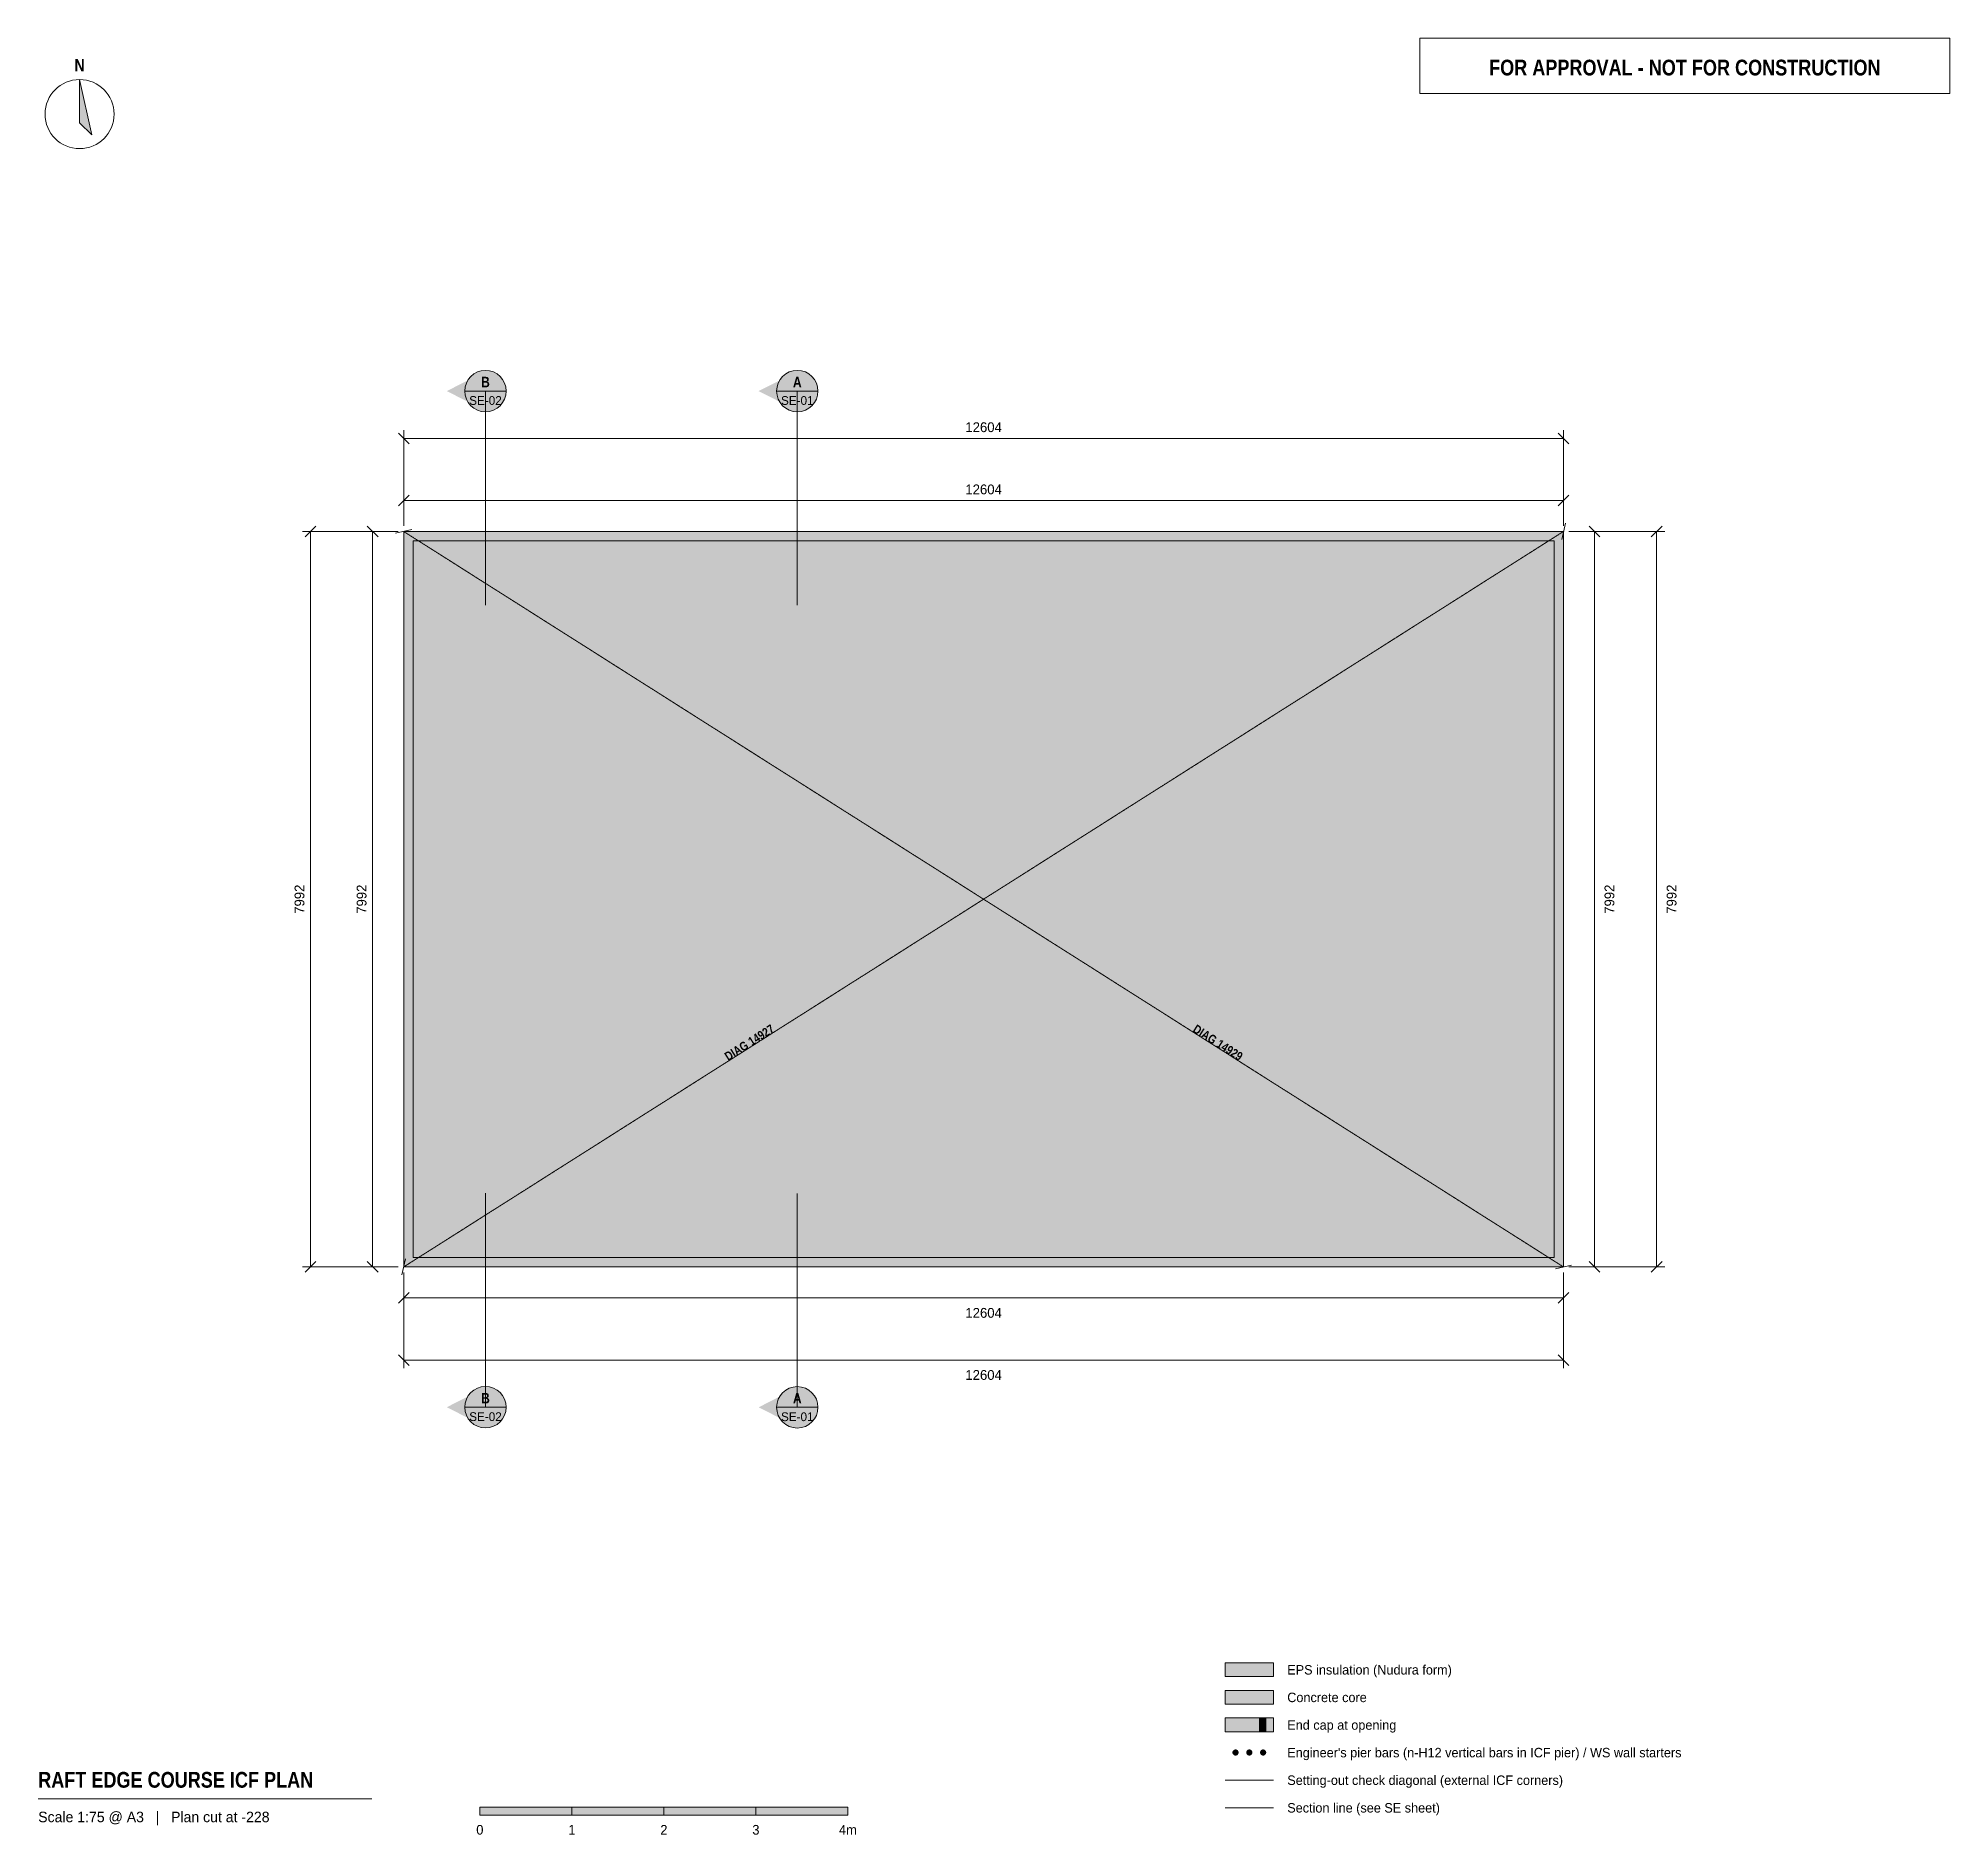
# Model space of a CAD drawing. Header units: millimetres. Extents: x -3973 to 16802, y -6171 to 13353.
import ezdxf
from ezdxf.enums import TextEntityAlignment as Align

# ---------------------------------------------------------------- set-up
doc = ezdxf.new("R2010")
doc.units = ezdxf.units.MM
doc.linetypes.add('DASHED', pattern=[1.524, 1.27, -0.254])
for name, color, linetype in [('FILL-C_9E1A1A', 7, 'Continuous'), ('FILL-C_B2B2B5', 7, 'Continuous'), ('FILL-EPS', 7, 'Continuous'), ('FILL-INK', 7, 'Continuous'), ('FILL-RED', 7, 'Continuous'), ('FILL-TEAL_DK', 7, 'Continuous'), ('FILL-WHITE', 7, 'Continuous'), ('LINE-C_85297A', 7, 'Continuous'), ('LINE-C_85297A-DASH', 7, 'DASHED'), ('LINE-INK', 7, 'Continuous'), ('LINE-RED', 7, 'Continuous'), ('LINE-RED-DASH', 7, 'DASHED'), ('LINE-STEEL_GREY', 7, 'Continuous'), ('LINE-TEAL_DK', 7, 'Continuous'), ('TEXT-C_85297A', 7, 'Continuous'), ('TEXT-INK', 7, 'Continuous'), ('TEXT-RED', 7, 'Continuous'), ('TEXT-STEEL_GREY', 7, 'Continuous')]:
    doc.layers.add(name, color=color, linetype=linetype)
doc.styles.add('OpenSansCondensed-Bold', font='OpenSansCondensed-Bold.ttf')

msp = doc.modelspace()

# ---------------------------------------------------------------- hatches: boundary and pattern name
at = {"layer": 'FILL-C_9E1A1A', "true_color": 0x9e1a1a}
h = msp.add_hatch(color=24, dxfattribs=at)
h.dxf.hatch_style = 1
h.paths.add_polyline_path([(9074, -5277), (9072, -5269), (9069, -5261), (9064, -5254), (9057, -5248), (9049, -5245), (9040, -5244), (9031, -5245), (9023, -5248), (9016, -5254), (9011, -5261), (9007, -5269), (9006, -5277), (9007, -5286), (9011, -5294), (9016, -5301), (9023, -5307), (9031, -5310), (9040, -5311), (9049, -5310), (9057, -5307), (9064, -5301), (9069, -5294), (9072, -5286)])
h = msp.add_hatch(color=24, dxfattribs=at)
h.dxf.hatch_style = 1
h.paths.add_polyline_path([(9224, -5277), (9222, -5269), (9219, -5261), (9214, -5254), (9207, -5248), (9199, -5245), (9190, -5244), (9181, -5245), (9173, -5248), (9166, -5254), (9161, -5261), (9157, -5269), (9156, -5277), (9157, -5286), (9161, -5294), (9166, -5301), (9173, -5307), (9181, -5310), (9190, -5311), (9199, -5310), (9207, -5307), (9214, -5301), (9219, -5294), (9222, -5286)])
h = msp.add_hatch(color=24, dxfattribs=at)
h.dxf.hatch_style = 1
h.paths.add_polyline_path([(9374, -5277), (9372, -5269), (9369, -5261), (9364, -5254), (9357, -5248), (9349, -5245), (9340, -5244), (9331, -5245), (9323, -5248), (9316, -5254), (9311, -5261), (9307, -5269), (9306, -5277), (9307, -5286), (9311, -5294), (9316, -5301), (9323, -5307), (9331, -5310), (9340, -5311), (9349, -5310), (9357, -5307), (9364, -5301), (9369, -5294), (9372, -5286)])
at = {"layer": 'FILL-C_B2B2B5', "true_color": 0xb2b2b5}
h = msp.add_hatch(color=253, dxfattribs=at)
h.dxf.hatch_style = 1
h.paths.add_polyline_path([(8927, -4752), (9452, -4752), (9452, -4602), (8927, -4602)])
at = {"layer": 'FILL-EPS', "true_color": 0xccffff}
h = msp.add_hatch(color=7, dxfattribs=at)
h.dxf.hatch_style = 1
h.paths.add_polyline_path([(0, 7991), (12604, 7991), (12604, 0), (0, 0)])
h.paths.add_polyline_path([(12502, 102), (12502, 7890), (102, 7890), (102, 102)], flags=0)
h = msp.add_hatch(color=7, dxfattribs=at)
h.dxf.hatch_style = 1
h.paths.add_polyline_path([(8927, -4452), (9452, -4452), (9452, -4302), (8927, -4302)])
h = msp.add_hatch(color=7, dxfattribs=at)
h.dxf.hatch_style = 1
h.paths.add_polyline_path([(8927, -5052), (9452, -5052), (9452, -4902), (8927, -4902)])
at = {"layer": 'FILL-INK', "true_color": 0x14141a}
h = msp.add_hatch(color=250, dxfattribs=at)
h.dxf.hatch_style = 1
h.paths.add_polyline_path([(-3523, 12903), (-3391, 12303), (-3523, 12434)])
h = msp.add_hatch(color=250, dxfattribs=at)
h.dxf.hatch_style = 1
h.paths.add_polyline_path([(827, -5960), (1827, -5960), (1827, -5870), (827, -5870)])
h = msp.add_hatch(color=250, dxfattribs=at)
h.dxf.hatch_style = 1
h.paths.add_polyline_path([(2827, -5960), (3827, -5960), (3827, -5870), (2827, -5870)])
at = {"layer": 'FILL-RED', "true_color": 0xb81a1f}
h = msp.add_hatch(color=242, dxfattribs=at)
h.dxf.hatch_style = 1
h.paths.add_polyline_path([(468, 9518), (888, 9304), (888, 9732)])
h = msp.add_hatch(color=242, dxfattribs=at)
h.dxf.hatch_style = 1
h.paths.add_polyline_path([(3857, 9518), (4277, 9304), (4277, 9731)])
h = msp.add_hatch(color=242, dxfattribs=at)
h.dxf.hatch_style = 1
h.paths.add_polyline_path([(468, -1525), (888, -1739), (888, -1311)])
h = msp.add_hatch(color=242, dxfattribs=at)
h.dxf.hatch_style = 1
h.paths.add_polyline_path([(3857, -1526), (4277, -1739), (4277, -1312)])
at = {"layer": 'FILL-TEAL_DK', "true_color": 0x006b5c}
h = msp.add_hatch(color=126, dxfattribs=at)
h.dxf.hatch_style = 1
h.paths.add_polyline_path([(9302, -5052), (9370, -5052), (9370, -4902), (9302, -4902)])
at = {"layer": 'FILL-WHITE', "true_color": 0xffffff}
h = msp.add_hatch(color=7, dxfattribs=at)
h.dxf.hatch_style = 1
h.paths.add_polyline_path([(1113, 9518), (1105, 9576), (1083, 9631), (1047, 9677), (1000, 9713), (946, 9736), (888, 9743), (830, 9736), (776, 9713), (729, 9677), (693, 9631), (671, 9576), (663, 9518), (671, 9460), (693, 9406), (729, 9359), (776, 9323), (830, 9301), (888, 9293), (946, 9301), (1000, 9323), (1047, 9359), (1083, 9406), (1105, 9460)])
h = msp.add_hatch(color=7, dxfattribs=at)
h.dxf.hatch_style = 1
h.paths.add_polyline_path([(4502, 9518), (4494, 9576), (4472, 9630), (4436, 9677), (4390, 9713), (4335, 9735), (4277, 9743), (4219, 9735), (4164, 9713), (4118, 9677), (4082, 9630), (4060, 9576), (4052, 9518), (4060, 9459), (4082, 9405), (4118, 9359), (4164, 9323), (4219, 9300), (4277, 9293), (4335, 9300), (4390, 9323), (4436, 9359), (4472, 9405), (4494, 9459)])
h = msp.add_hatch(color=7, dxfattribs=at)
h.dxf.hatch_style = 1
h.paths.add_polyline_path([(3456, 2085), (4204, 2559), (4061, 2785), (3313, 2311)])
h = msp.add_hatch(color=7, dxfattribs=at)
h.dxf.hatch_style = 1
h.paths.add_polyline_path([(8401, 2558), (9149, 2084), (9292, 2310), (8544, 2784)])
h = msp.add_hatch(color=7, dxfattribs=at)
h.dxf.hatch_style = 1
h.paths.add_polyline_path([(1113, -1525), (1105, -1467), (1083, -1413), (1047, -1366), (1000, -1330), (946, -1308), (888, -1300), (830, -1308), (776, -1330), (729, -1366), (693, -1413), (671, -1467), (663, -1525), (671, -1583), (693, -1638), (729, -1684), (776, -1720), (830, -1742), (888, -1750), (946, -1742), (1000, -1720), (1047, -1684), (1083, -1638), (1105, -1583)])
h = msp.add_hatch(color=7, dxfattribs=at)
h.dxf.hatch_style = 1
h.paths.add_polyline_path([(4502, -1526), (4494, -1467), (4472, -1413), (4436, -1366), (4390, -1331), (4335, -1308), (4277, -1301), (4219, -1308), (4164, -1331), (4118, -1366), (4082, -1413), (4060, -1467), (4052, -1526), (4060, -1584), (4082, -1638), (4118, -1685), (4164, -1720), (4219, -1743), (4277, -1751), (4335, -1743), (4390, -1720), (4436, -1685), (4472, -1638), (4494, -1584)])
h = msp.add_hatch(color=7, dxfattribs=at)
h.dxf.hatch_style = 1
h.paths.add_polyline_path([(1827, -5960), (2827, -5960), (2827, -5870), (1827, -5870)])
h = msp.add_hatch(color=7, dxfattribs=at)
h.dxf.hatch_style = 1
h.paths.add_polyline_path([(3827, -5960), (4827, -5960), (4827, -5870), (3827, -5870)])

# ---------------------------------------------------------------- linework, layer by layer
at = {"layer": 'LINE-C_85297A', "lineweight": 5}
for p, q in [((-90, 7974), (86, 8013)), ((12587, 7906), (12626, 8082)), ((-20, -88), (20, 88)), ((12518, -21), (12693, 18))]:
    msp.add_line(p, q, dxfattribs=at)
at = {"layer": 'LINE-C_85297A-DASH', "lineweight": 5}
for p, q in [((-2, 7993), (12605, -1)), ((0, 0), (12607, 7994)), ((8927, -5577), (9452, -5577))]:
    msp.add_line(p, q, dxfattribs=at)
at = {"layer": 'LINE-INK', "lineweight": 5}
for p, q in [((58, 8946), (-58, 9062)), ((0, 8052), (0, 9094)), ((12604, 9004), (0, 9004)), ((12662, 8946), (12546, 9062)), ((12604, 8052), (12604, 9094)), ((-58, 8271), (58, 8387)), ((0, 8052), (0, 8419)), ((0, 8329), (12604, 8329)), ((12546, 8271), (12662, 8387)), ((12604, 8052), (12604, 8419)), ((-60, 7991), (-1102, 7991)), ((-954, 8050), (-1071, 7933)), ((-1012, 7991), (-1012, 0)), ((-60, 7991), (-428, 7991)), ((-279, 7933), (-396, 8050)), ((-338, 0), (-338, 7991)), ((12664, 7991), (13032, 7991)), ((12664, 7991), (13706, 7991)), ((12883, 8050), (13000, 7933)), ((12942, 7991), (12942, 0)), ((13558, 7933), (13675, 8050)), ((13616, 0), (13616, 7991)), ((-60, 0), (-1102, 0)), ((-954, 58), (-1071, -58)), ((-60, 0), (-428, 0)), ((-279, -58), (-396, 58)), ((12664, 0), (13032, 0)), ((12664, 0), (13706, 0)), ((12883, 58), (13000, -58)), ((13558, -58), (13675, 58)), ((0, -60), (0, -428)), ((0, -60), (0, -1102)), ((12604, -60), (12604, -428)), ((12604, -60), (12604, -1102)), ((58, -279), (-58, -396)), ((12604, -338), (0, -338)), ((12662, -279), (12546, -396)), ((-58, -954), (58, -1071)), ((0, -1012), (12604, -1012)), ((12546, -954), (12662, -1071)), ((-3973, -5780), (-348, -5780))]:
    msp.add_line(p, q, dxfattribs=at)
for points in [[(-3523, 12903), (-3391, 12303), (-3523, 12434)], [(0, 0), (0, 7991), (12604, 7991), (12604, 0)], [(102, 102), (12502, 102), (12502, 7890), (102, 7890)], [(8927, -4452), (9452, -4452), (9452, -4302), (8927, -4302)], [(8927, -5052), (9452, -5052), (9452, -4902), (8927, -4902)], [(827, -5960), (1827, -5960), (1827, -5870), (827, -5870)], [(1827, -5960), (2827, -5960), (2827, -5870), (1827, -5870)], [(2827, -5960), (3827, -5960), (3827, -5870), (2827, -5870)], [(3827, -5960), (4827, -5960), (4827, -5870), (3827, -5870)]]:
    msp.add_lwpolyline(points, close=True, dxfattribs=at)
msp.add_circle((-3523, 12528), 375, dxfattribs=at)
at = {"layer": 'LINE-RED', "lineweight": 5}
for p, q in [((663, 9518), (1113, 9518)), ((4052, 9518), (4502, 9518)), ((663, -1525), (1113, -1525)), ((4052, -1526), (4502, -1526))]:
    msp.add_line(p, q, dxfattribs=at)
msp.add_lwpolyline([(11043, 12753), (16802, 12753), (16802, 13353), (11043, 13353)], close=True, dxfattribs=at)
for centre in [(888, 9518), (4277, 9518), (888, -1525), (4277, -1526)]:
    msp.add_circle(centre, 225, dxfattribs=at)
at = {"layer": 'LINE-RED-DASH', "lineweight": 5}
for p, q in [((888, 9518), (888, 7193)), ((4277, 9518), (4277, 7193)), ((888, -1525), (888, 800)), ((4277, -1526), (4277, 799)), ((8927, -5877), (9452, -5877))]:
    msp.add_line(p, q, dxfattribs=at)
at = {"layer": 'LINE-STEEL_GREY', "lineweight": 5}
msp.add_lwpolyline([(8927, -4752), (9452, -4752), (9452, -4602), (8927, -4602)], close=True, dxfattribs=at)
at = {"layer": 'LINE-TEAL_DK', "lineweight": 5}
msp.add_lwpolyline([(9302, -5052), (9370, -5052), (9370, -4902), (9302, -4902)], close=True, dxfattribs=at)

# ---------------------------------------------------------------- texts
at = {"layer": 'TEXT-C_85297A', "style": 'OpenSansCondensed-Bold'}
for s, rotation, p in [('DIAG 14927', 32.3795, (3782, 2398)), ('DIAG 14929', -32.3805, (8823, 2397))]:
    msp.add_text(s, height=95.2, rotation=rotation, dxfattribs=at).set_placement(p, align=Align.CENTER)
at = {"layer": 'TEXT-INK', "style": 'OpenSansCondensed-Bold'}
msp.add_text('N', height=133, dxfattribs=at).set_placement((-3523, 12993), align=Align.CENTER)
at = {"layer": 'TEXT-INK'}
for s, height, p in [('12604', 106.7, (6302, 9072)), ('12604', 106.7, (6302, 8396)), ('12604', 106.7, (6302, -553)), ('12604', 106.7, (6302, -1228)), ('0', 105, (827, -6170)), ('1', 105, (1827, -6170)), ('2', 105, (2827, -6170)), ('3', 105, (3827, -6170)), ('4m', 104.8, (4827, -6170))]:
    msp.add_text(s, height=height, dxfattribs=at).set_placement(p, align=Align.CENTER)
for p in [(-1080, 3996), (-405, 3996), (13157, 3996), (13832, 3996)]:
    msp.add_text('7992', height=106.7, rotation=90, dxfattribs=at).set_placement(p, align=Align.CENTER)
for s, p in [('EPS insulation (Nudura form)', (9602, -4430)), ('Concrete core', (9602, -4730)), ('End cap at opening', (9602, -5030)), ("Engineer's pier bars (n-H12 vertical bars in ICF pier) / WS wall starters", (9602, -5330)), ('Setting-out check diagonal (external ICF corners)', (9602, -5630)), ('Section line (see SE sheet)', (9602, -5930))]:
    msp.add_text(s, height=102.87, dxfattribs=at).set_placement(p)
at = {"layer": 'TEXT-INK', "style": 'OpenSansCondensed-Bold'}
msp.add_text('RAFT EDGE COURSE ICF PLAN', height=171.45, dxfattribs=at).set_placement((-3973, -5660))
at = {"layer": 'TEXT-RED', "style": 'OpenSansCondensed-Bold'}
for s, height, p in [('FOR APPROVAL - NOT FOR CONSTRUCTION', 171.45, (13923, 12948)), ('B', 114, (888, 9559)), ('A', 114, (4277, 9559)), ('B', 114, (888, -1484)), ('A', 114, (4277, -1484))]:
    msp.add_text(s, height=height, dxfattribs=at).set_placement(p, align=Align.CENTER)
at = {"layer": 'TEXT-RED'}
for s, p in [('SE-02', (888, 9368)), ('SE-01', (4277, 9368)), ('SE-02', (888, -1675)), ('SE-01', (4277, -1676))]:
    msp.add_text(s, height=95.2, dxfattribs=at).set_placement(p, align=Align.CENTER)
at = {"layer": 'TEXT-STEEL_GREY'}
msp.add_text('Scale 1:75 @ A3   |   Plan cut at -228', height=114.3, dxfattribs=at).set_placement((-3973, -6035))

doc.saveas('drawing.dxf')
